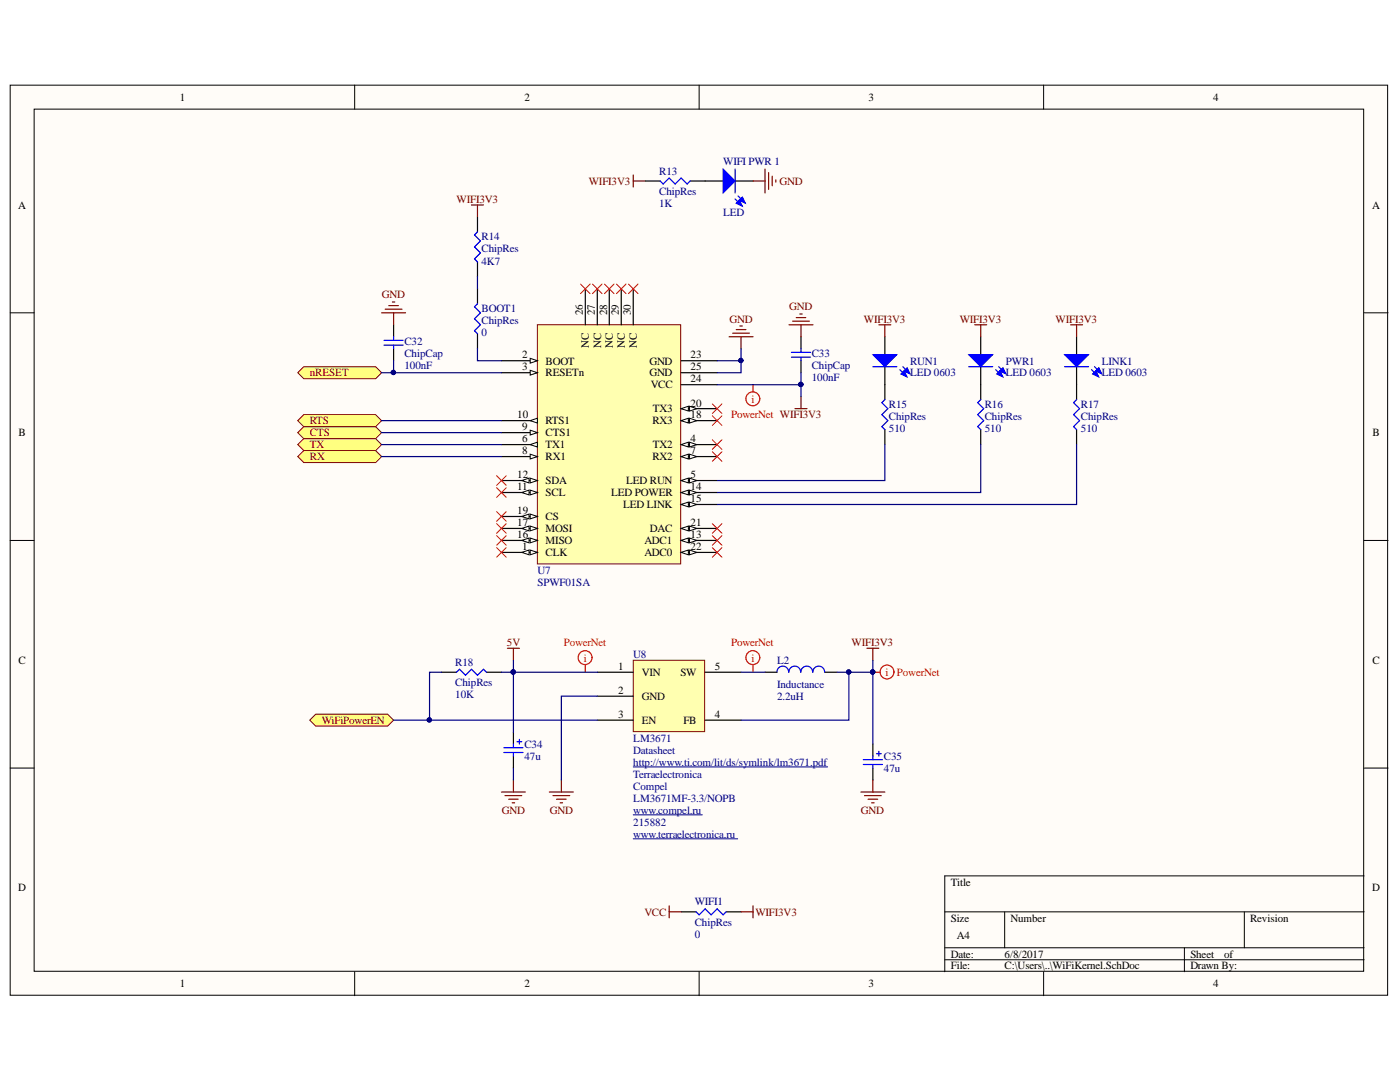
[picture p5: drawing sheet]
<svg xmlns="http://www.w3.org/2000/svg" width="279mm" height="216mm" viewBox="0 0 279 216" stroke-linecap="round" stroke-linejoin="round" font-family="sans-serif">
<defs><g id="words">
<g font-size="2.2">
<text x="35.9" y="20.1">1</text>
<text x="104.7" y="20.1">2</text>
<text x="173.3" y="20.1">3</text>
<text x="242.1" y="20.1">4</text>
<text x="3.6" y="41.6">A</text>
<text x="273.9" y="41.6">A</text>
<text x="116.3" y="62.9" transform="rotate(-90 116.3 62.9)">26</text>
<text x="118.7" y="62.9" transform="rotate(-90 118.7 62.9)">27</text>
<text x="121.1" y="62.9" transform="rotate(-90 121.1 62.9)">28</text>
<text x="123.5" y="62.9" transform="rotate(-90 123.5 62.9)">29</text>
<text x="125.9" y="62.9" transform="rotate(-90 125.9 62.9)">30</text>
<text x="104.2" y="71.5">2</text>
<text x="117.5" y="69.4" transform="rotate(-90 117.5 69.4)">NC</text>
<text x="120" y="69.4" transform="rotate(-90 120 69.4)">NC</text>
<text x="122.3" y="69.4" transform="rotate(-90 122.3 69.4)">NC</text>
<text x="124.7" y="69.4" transform="rotate(-90 124.7 69.4)">NC</text>
<text x="127.1" y="69.4" transform="rotate(-90 127.1 69.4)">NC</text>
<text x="137.8" y="71.5">23</text>
<text x="104.2" y="73.9">3</text>
<text x="108.9" y="72.7">BOOT</text>
<text x="108.9" y="75.1">RESETn</text>
<text x="129.6" y="72.7">GND</text>
<text x="129.6" y="75.1">GND</text>
<text x="129.9" y="77.5">VCC</text>
<text x="137.8" y="76.3">24</text>
<text x="137.8" y="73.9">25</text>
<text x="103.2" y="83.5">10</text>
<text x="130.3" y="82.3">TX3</text>
<text x="137.8" y="83.5">18</text>
<text x="137.8" y="81.1">20</text>
<text x="3.7" y="87">B</text>
<text x="104.2" y="88.2">6</text>
<text x="104.2" y="85.9">9</text>
<text x="108.9" y="89.4">TX1</text>
<text x="108.9" y="87">CTS1</text>
<text x="108.9" y="84.7">RTS1</text>
<text x="130.2" y="84.7">RX3</text>
<text x="130.3" y="89.4">TX2</text>
<text x="137.8" y="88.2">4</text>
<text x="273.9" y="87">B</text>
<text x="103.2" y="95.4">12</text>
<text x="104.2" y="90.7">8</text>
<text x="108.9" y="91.9">RX1</text>
<text x="130.2" y="91.9">RX2</text>
<text x="137.8" y="95.4">5</text>
<text x="137.8" y="90.7">7</text>
<text x="103.2" y="97.8">11</text>
<text x="108.9" y="99">SCL</text>
<text x="108.9" y="96.6">SDA</text>
<text x="122" y="99">LED POWER</text>
<text x="124.4" y="101.4">LED LINK</text>
<text x="125" y="96.6">LED RUN</text>
<text x="137.8" y="97.8">14</text>
<text x="137.8" y="100.2">15</text>
<text x="103.2" y="107.3">16</text>
<text x="103.2" y="105">17</text>
<text x="103.2" y="102.6">19</text>
<text x="108.9" y="106.2">MOSI</text>
<text x="108.9" y="103.8">CS</text>
<text x="129.7" y="106.2">DAC</text>
<text x="137.8" y="107.3">13</text>
<text x="137.8" y="105">21</text>
<text x="104.2" y="109.8">1</text>
<text x="108.9" y="111">CLK</text>
<text x="108.9" y="108.6">MISO</text>
<text x="128.6" y="108.6">ADC1</text>
<text x="128.6" y="111">ADC0</text>
<text x="137.8" y="109.8">22</text>
<text x="3.7" y="132.5">C</text>
<text x="123.3" y="133.6">1</text>
<text x="128.1" y="134.8">VIN</text>
<text x="135.8" y="134.8">SW</text>
<text x="142.6" y="133.6">5</text>
<text x="273.9" y="132.5">C</text>
<text x="123.3" y="138.5">2</text>
<text x="123.3" y="143.2">3</text>
<text x="128.1" y="139.6">GND</text>
<text x="142.6" y="143.2">4</text>
<text x="128.1" y="144.5">EN</text>
<text x="136.4" y="144.5">FB</text>
<text x="3.6" y="177.9">D</text>
<text x="189.8" y="176.7">Title</text>
<text x="273.9" y="177.9">D</text>
<text x="189.8" y="183.9">Size</text>
<text x="201.7" y="183.9">Number</text>
<text x="249.5" y="183.9">Revision</text>
<text x="189.8" y="191.1">Date:</text>
<text x="190.9" y="187.4">A4</text>
<text x="200.5" y="191.1">6/8/2017</text>
<text x="237.6" y="191.1">Sheet</text>
<text x="244.3" y="191.1">of</text>
<text x="35.9" y="197">1</text>
<text x="104.7" y="197">2</text>
<text x="173.3" y="197">3</text>
<text x="189.8" y="193.4">File:</text>
<text x="200.5" y="193.4">C:\Users\..\WiFiKernel.SchDoc</text>
<text x="237.6" y="193.4">Drawn By:</text>
<text x="242.1" y="197">4</text>
</g>
<g font-size="2.2" fill="#000080">
<text x="131.6" y="34.8">R13</text>
<text x="144.3" y="33">WIFI PWR 1</text>
<text x="131.6" y="41.3">1K</text>
<text x="131.6" y="38.9">ChipRes</text>
<text x="96.1" y="48">R14</text>
<text x="144.3" y="43.1">LED</text>
<text x="96.1" y="52.8">4K7</text>
<text x="96.1" y="50.3">ChipRes</text>
<text x="96.1" y="62.3">BOOT1</text>
<text x="96.1" y="64.7">ChipRes</text>
<text x="80.7" y="68.8">C32</text>
<text x="80.7" y="71.3">ChipCap</text>
<text x="96.1" y="67.1">0</text>
<text x="162" y="71.3">C33</text>
<text x="80.7" y="73.7">100nF</text>
<text x="162" y="76">100nF</text>
<text x="162" y="73.7">ChipCap</text>
<text x="181.6" y="72.7">RUN1</text>
<text x="181.6" y="75.1">LED 0603</text>
<text x="200.8" y="72.7">PWR1</text>
<text x="200.8" y="75.1">LED 0603</text>
<text x="219.9" y="72.7">LINK1</text>
<text x="219.9" y="75.1">LED 0603</text>
<text x="177.4" y="81.5">R15</text>
<text x="177.4" y="83.8">ChipRes</text>
<text x="196.5" y="81.5">R16</text>
<text x="196.5" y="83.8">ChipRes</text>
<text x="215.7" y="81.5">R17</text>
<text x="215.7" y="83.8">ChipRes</text>
<text x="177.4" y="86.2">510</text>
<text x="196.5" y="86.2">510</text>
<text x="215.7" y="86.2">510</text>
<text x="107.3" y="114.5">U7</text>
<text x="107.3" y="116.9">SPWF01SA</text>
<text x="126.4" y="131.3">U8</text>
<text x="90.9" y="132.8">R18</text>
<text x="90.9" y="136.9">ChipRes</text>
<text x="155.1" y="132.5">L2</text>
<text x="155.1" y="137.3">Inductance</text>
<text x="90.9" y="139.3">10K</text>
<text x="155.1" y="139.6">2.2uH</text>
<text x="104.7" y="149.2">C34</text>
<text x="126.4" y="148">LM3671</text>
<text x="104.7" y="151.6">47u</text>
<text x="126.4" y="150.4">Datasheet</text>
<text x="126.4" y="152.8">http://www.ti.com/lit/ds/symlink/lm3671.pdf</text>
<text x="126.4" y="155.2">Terraelectronica</text>
<text x="176.4" y="154">47u</text>
<text x="176.4" y="151.6">C35</text>
<text x="126.4" y="157.6">Compel</text>
<text x="126.4" y="159.9">LM3671MF-3.3/NOPB</text>
<text x="126.4" y="162.4">www.compel.ru</text>
<text x="126.4" y="164.8">215882</text>
<text x="126.4" y="167.1">www.terraelectronica.ru</text>
<text x="138.7" y="180.7">WIFI1</text>
<text x="138.7" y="184.7">ChipRes</text>
<text x="138.7" y="187.1">0</text>
</g>
<g font-size="2.2" fill="#800000">
<text x="91.1" y="40.4">WIFI3V3</text>
<text x="117.5" y="36.9">WIFI3V3</text>
<text x="155.6" y="36.9">GND</text>
<text x="76.2" y="59.5">GND</text>
<text x="145.6" y="64.4">GND</text>
<text x="157.5" y="61.9">GND</text>
<text x="172.4" y="64.4">WIFI3V3</text>
<text x="191.5" y="64.4">WIFI3V3</text>
<text x="210.7" y="64.4">WIFI3V3</text>
<text x="61.8" y="75.1">nRESET</text>
<text x="61.8" y="89.4">TX</text>
<text x="61.8" y="87">CTS</text>
<text x="61.8" y="84.7">RTS</text>
<text x="61.8" y="91.9">RX</text>
<text x="101.2" y="128.9">5V</text>
<text x="170" y="128.9">WIFI3V3</text>
<text x="64.2" y="144.5">WiFiPowerEN</text>
<text x="100.2" y="162.4">GND</text>
<text x="109.7" y="162.4">GND</text>
<text x="171.8" y="162.4">GND</text>
<text x="128.6" y="182.7">VCC</text>
<text x="150.8" y="182.7">WIFI3V3</text>
</g>
<g font-size="2.2" fill="#f00">
<text x="145.9" y="83.5">PowerNet WIFI3V3</text>
<text x="150" y="80.4">i</text>
<text x="112.5" y="128.9">PowerNet</text>
<text x="145.9" y="128.9">PowerNet</text>
<text x="116.5" y="132">i</text>
<text x="150" y="132">i</text>
<text x="176.7" y="134.8">i</text>
<text x="179" y="134.8">PowerNet</text>
</g>
</g></defs>
<g fill="#fffcf8" stroke="#000" stroke-width=".2">
<path d="M2 17h274.9v181.6h-274.9z"/>
<path d="M6.8 21.8h265.3v172h-265.3z"/>
</g>
<g fill="none" stroke="#000" stroke-width=".2">
<path d="M70.8 17v4.8M139.5 17v4.8M208.3 17v4.8M2 62.4h4.8M272.2 62.4h4.8M2 107.8h4.8M272.2 107.8h4.8M2 153.3h4.8M272.2 153.3h4.8M272.2 174.8h-83.7v19.1M70.8 193.9v4.8M139.5 193.9v4.8"/>
<path d="M188.5 181.9h83.7M188.5 189.1h83.7M188.5 191.5h83.7M200.5 181.9v7.2M208.3 193.9v4.8M236.4 189.1v4.8M248.3 181.9v7.2"/>
</g>
<path d="M107.2 64.8h28.6v47.7h-28.6z" fill="#ffffb0" stroke="#800000" stroke-width=".2"/>
<path d="M100.1 110.2h7.1" fill="none" stroke="#000" stroke-width=".24"/>
<path d="M105.8 109.8l1.4 .4-1.4 .5z" fill="#fffcf8"/>
<path d="M105.8 109.8l1.4 .4-1.4 .5z" fill="none" stroke="#000" stroke-width=".2"/>
<path d="M104.1 110.2l1.5-.4v.9z" fill="#fffcf8"/>
<path d="M104.1 110.2l1.5-.4v.9z" fill="none" stroke="#000" stroke-width=".2"/>
<path d="M100.1 72h7.1" fill="none" stroke="#000" stroke-width=".24"/>
<path d="M105.8 71.5l1.4 .5-1.4 .5z" fill="#fffcf8"/>
<path d="M105.8 71.5l1.4 .5-1.4 .5z" fill="none" stroke="#000" stroke-width=".2"/>
<path d="M100.1 74.4h7.1" fill="none" stroke="#000" stroke-width=".24"/>
<path d="M105.8 73.9l1.4 .5-1.4 .4z" fill="#fffcf8"/>
<path d="M105.8 73.9l1.4 .5-1.4 .4z" fill="none" stroke="#000" stroke-width=".2"/>
<path d="M135.9 88.7h7.2" fill="none" stroke="#000" stroke-width=".24"/>
<path d="M135.9 88.7l1.5-.5v1z" fill="#fffcf8"/>
<path d="M135.9 88.7l1.5-.5v1z" fill="none" stroke="#000" stroke-width=".2"/>
<path d="M137.6 88.2l1.4 .5-1.4 .5z" fill="#fffcf8"/>
<path d="M137.6 88.2l1.4 .5-1.4 .5z" fill="none" stroke="#000" stroke-width=".2"/>
<path d="M135.9 95.9h7.2" fill="none" stroke="#000" stroke-width=".24"/>
<path d="M135.9 95.9l1.5-.5v1z" fill="#fffcf8"/>
<path d="M135.9 95.9l1.5-.5v1z" fill="none" stroke="#000" stroke-width=".2"/>
<path d="M137.6 95.4l1.4 .5-1.4 .5z" fill="#fffcf8"/>
<path d="M137.6 95.4l1.4 .5-1.4 .5z" fill="none" stroke="#000" stroke-width=".2"/>
<path d="M100.1 88.7h7.1" fill="none" stroke="#000" stroke-width=".24"/>
<path d="M105.8 88.7l1.4-.5v1z" fill="#fffcf8"/>
<path d="M105.8 88.7l1.4-.5v1z" fill="none" stroke="#000" stroke-width=".2"/>
<path d="M135.9 91.1h7.2" fill="none" stroke="#000" stroke-width=".24"/>
<path d="M135.9 91.1l1.5-.5v1z" fill="#fffcf8"/>
<path d="M135.9 91.1l1.5-.5v1z" fill="none" stroke="#000" stroke-width=".2"/>
<path d="M137.6 90.6l1.4 .5-1.4 .5z" fill="#fffcf8"/>
<path d="M137.6 90.6l1.4 .5-1.4 .5z" fill="none" stroke="#000" stroke-width=".2"/>
<path d="M100.1 91.1h7.1" fill="none" stroke="#000" stroke-width=".24"/>
<path d="M105.8 90.6l1.4 .5-1.4 .5z" fill="#fffcf8"/>
<path d="M105.8 90.6l1.4 .5-1.4 .5z" fill="none" stroke="#000" stroke-width=".2"/>
<path d="M100.1 86.3h7.1" fill="none" stroke="#000" stroke-width=".24"/>
<path d="M105.8 85.8l1.4 .5-1.4 .5z" fill="#fffcf8"/>
<path d="M105.8 85.8l1.4 .5-1.4 .5z" fill="none" stroke="#000" stroke-width=".2"/>
<path d="M100.1 83.9h7.1" fill="none" stroke="#000" stroke-width=".24"/>
<path d="M105.8 83.9l1.4-.4v.9z" fill="#fffcf8"/>
<path d="M105.8 83.9l1.4-.4v.9z" fill="none" stroke="#000" stroke-width=".2"/>
<path d="M100.1 98.3h7.1" fill="none" stroke="#000" stroke-width=".24"/>
<path d="M105.8 97.8l1.4 .5-1.4 .5z" fill="#fffcf8"/>
<path d="M105.8 97.8l1.4 .5-1.4 .5z" fill="none" stroke="#000" stroke-width=".2"/>
<path d="M104.1 98.3l1.5-.5v1z" fill="#fffcf8"/>
<path d="M104.1 98.3l1.5-.5v1z" fill="none" stroke="#000" stroke-width=".2"/>
<path d="M100.1 95.9h7.1" fill="none" stroke="#000" stroke-width=".24"/>
<path d="M105.8 95.4l1.4 .5-1.4 .5z" fill="#fffcf8"/>
<path d="M105.8 95.4l1.4 .5-1.4 .5z" fill="none" stroke="#000" stroke-width=".2"/>
<path d="M104.1 95.9l1.5-.5v1z" fill="#fffcf8"/>
<path d="M104.1 95.9l1.5-.5v1z" fill="none" stroke="#000" stroke-width=".2"/>
<path d="M135.9 107.8h7.2" fill="none" stroke="#000" stroke-width=".24"/>
<path d="M135.9 107.8l1.5-.4v.9z" fill="#fffcf8"/>
<path d="M135.9 107.8l1.5-.4v.9z" fill="none" stroke="#000" stroke-width=".2"/>
<path d="M137.6 107.4l1.4 .4-1.4 .5z" fill="#fffcf8"/>
<path d="M137.6 107.4l1.4 .4-1.4 .5z" fill="none" stroke="#000" stroke-width=".2"/>
<path d="M135.9 98.3h7.2" fill="none" stroke="#000" stroke-width=".24"/>
<path d="M135.9 98.3l1.5-.5v1z" fill="#fffcf8"/>
<path d="M135.9 98.3l1.5-.5v1z" fill="none" stroke="#000" stroke-width=".2"/>
<path d="M137.6 97.8l1.4 .5-1.4 .5z" fill="#fffcf8"/>
<path d="M137.6 97.8l1.4 .5-1.4 .5z" fill="none" stroke="#000" stroke-width=".2"/>
<path d="M135.9 100.7h7.2" fill="none" stroke="#000" stroke-width=".24"/>
<path d="M135.9 100.7l1.5-.5v.9z" fill="#fffcf8"/>
<path d="M135.9 100.7l1.5-.5v.9z" fill="none" stroke="#000" stroke-width=".2"/>
<path d="M137.6 100.2l1.4 .5-1.4 .4z" fill="#fffcf8"/>
<path d="M137.6 100.2l1.4 .5-1.4 .4z" fill="none" stroke="#000" stroke-width=".2"/>
<path d="M100.1 107.8h7.1" fill="none" stroke="#000" stroke-width=".24"/>
<path d="M105.8 107.4l1.4 .4-1.4 .5z" fill="#fffcf8"/>
<path d="M105.8 107.4l1.4 .4-1.4 .5z" fill="none" stroke="#000" stroke-width=".2"/>
<path d="M104.1 107.8l1.5-.4v.9z" fill="#fffcf8"/>
<path d="M104.1 107.8l1.5-.4v.9z" fill="none" stroke="#000" stroke-width=".2"/>
<path d="M100.1 105.4h7.1" fill="none" stroke="#000" stroke-width=".24"/>
<path d="M105.8 105l1.4 .4-1.4 .5z" fill="#fffcf8"/>
<path d="M105.8 105l1.4 .4-1.4 .5z" fill="none" stroke="#000" stroke-width=".2"/>
<path d="M104.1 105.4l1.5-.4v.9z" fill="#fffcf8"/>
<path d="M104.1 105.4l1.5-.4v.9z" fill="none" stroke="#000" stroke-width=".2"/>
<path d="M135.9 83.9h7.2" fill="none" stroke="#000" stroke-width=".24"/>
<path d="M135.9 83.9l1.5-.4v.9z" fill="#fffcf8"/>
<path d="M135.9 83.9l1.5-.4v.9z" fill="none" stroke="#000" stroke-width=".2"/>
<path d="M137.6 83.5l1.4 .4-1.4 .5z" fill="#fffcf8"/>
<path d="M137.6 83.5l1.4 .4-1.4 .5z" fill="none" stroke="#000" stroke-width=".2"/>
<path d="M100.1 103.1h7.1" fill="none" stroke="#000" stroke-width=".24"/>
<path d="M105.8 102.6l1.4 .5-1.4 .4z" fill="#fffcf8"/>
<path d="M105.8 102.6l1.4 .5-1.4 .4z" fill="none" stroke="#000" stroke-width=".2"/>
<path d="M104.1 103.1l1.5-.5v.9z" fill="#fffcf8"/>
<path d="M104.1 103.1l1.5-.5v.9z" fill="none" stroke="#000" stroke-width=".2"/>
<path d="M135.9 81.5h7.2" fill="none" stroke="#000" stroke-width=".24"/>
<path d="M135.9 81.5l1.5-.4v.9z" fill="#fffcf8"/>
<path d="M135.9 81.5l1.5-.4v.9z" fill="none" stroke="#000" stroke-width=".2"/>
<path d="M137.6 81.1l1.4 .4-1.4 .5z" fill="#fffcf8"/>
<path d="M137.6 81.1l1.4 .4-1.4 .5z" fill="none" stroke="#000" stroke-width=".2"/>
<path d="M135.9 105.4h7.2" fill="none" stroke="#000" stroke-width=".24"/>
<path d="M135.9 105.4l1.5-.4v.9z" fill="#fffcf8"/>
<path d="M135.9 105.4l1.5-.4v.9z" fill="none" stroke="#000" stroke-width=".2"/>
<path d="M137.6 105l1.4 .4-1.4 .5z" fill="#fffcf8"/>
<path d="M137.6 105l1.4 .4-1.4 .5z" fill="none" stroke="#000" stroke-width=".2"/>
<path d="M135.9 110.2h7.2" fill="none" stroke="#000" stroke-width=".24"/>
<path d="M135.9 110.2l1.5-.4v.9z" fill="#fffcf8"/>
<path d="M135.9 110.2l1.5-.4v.9z" fill="none" stroke="#000" stroke-width=".2"/>
<path d="M137.6 109.8l1.4 .4-1.4 .5z" fill="#fffcf8"/>
<path d="M137.6 109.8l1.4 .4-1.4 .5z" fill="none" stroke="#000" stroke-width=".2"/>
<path d="M116.8 57.6v7.2M119.2 57.6v7.2M121.6 57.6v7.2M124 57.6v7.2M126.4 57.6v7.2M135.9 72h7.2M135.9 76.8h7.2M135.9 74.4h7.2M159.9 67.2v2.4M159.9 72v2.4" fill="none" stroke="#000" stroke-width=".24"/>
<path d="M145.5 67.2h4.8M146.2 66.5h3.4M146.9 65.8h2M147.7 65h.4M147.9 67.2v2.4M157.5 64.8h4.7M158.2 64.1h3.3M158.9 63.4h1.9M159.6 62.7h.5M159.9 64.8v2.4" fill="none" stroke="#800000" stroke-width=".24"/>
<path d="M157.9 71.3h3.9M157.9 70.3h3.9M159.9 69.6v.7M159.9 71.3v.7" fill="none" stroke="#00f" stroke-width=".24"/>
<g fill="none" stroke="#f00" stroke-width=".2">
<path d="M142.2 80.6l1.9 1.9M142.2 83l1.9 1.9M142.2 87.8l1.9 1.9M142.2 90.1l1.9 2M144.1 80.6l-1.9 1.9M144.1 83l-1.9 1.9M144.1 87.8l-1.9 1.9M144.1 90.1l-1.9 2M99.1 109.3l1.9 1.9M99.1 106.9l1.9 1.9M99.1 104.5l1.9 1.9M99.1 102.1l1.9 1.9"/>
<path d="M101 109.3l-1.9 1.9M101 106.9l-1.9 1.9M101 104.5l-1.9 1.9M101 102.1l-1.9 1.9M142.2 104.5l1.9 1.9M142.2 106.9l1.9 1.9M142.2 109.3l1.9 1.9M144.1 104.5l-1.9 1.9M144.1 106.9l-1.9 1.9M144.1 109.3l-1.9 1.9"/>
</g>
<g fill="#ffff80" stroke="#800000" stroke-width=".2">
<path d="M59.4 74.4l1.2-1.2h14.4l1.2 1.2-1.2 1.2h-14.4z" fill-rule="evenodd"/>
<path d="M59.4 91.1l1.2-1.2h14.4l1.2 1.2-1.2 1.2h-14.4z" fill-rule="evenodd"/>
<path d="M59.4 88.7l1.2-1.2h14.4l1.2 1.2-1.2 1.2h-14.4z" fill-rule="evenodd"/>
<path d="M59.4 86.3l1.2-1.2h14.4l1.2 1.2-1.2 1.2h-14.4z" fill-rule="evenodd"/>
<path d="M59.4 83.9l1.2-1.2h14.4l1.2 1.2-1.2 1.2h-14.4z" fill-rule="evenodd"/>
</g>
<g fill="none" stroke="#f00" stroke-width=".2">
<path d="M115.9 56.7l1.9 1.9M117.8 56.7l-1.9 1.9M118.2 56.7l2 1.9M120.2 56.7l-2 1.9M120.6 56.7l2 1.9M122.6 56.7l-2 1.9M123 56.7l1.9 1.9M124.9 56.7l-1.9 1.9M125.4 56.7l1.9 1.9M127.3 56.7l-1.9 1.9M99.1 97.3l1.9 1.9M99.1 94.9l1.9 1.9"/>
<path d="M101 97.3l-1.9 1.9M101 94.9l-1.9 1.9"/>
</g>
<path d="M95.3 43.3v3M95.3 52.3v2.9M95.3 57.6v3M78.6 64.8v2.4M78.6 69.6v2.4M95.3 66.6v3M176.6 67.2v3.6M176.6 73.2v3.6" fill="none" stroke="#000" stroke-width=".24"/>
<path d="M95.3 46.3l-.4 .3a.26 .26 0 0 0-.2 .3 .26 .26 0 0 0 .3 .3l.6 .5a.33 .33 0 0 1 .3 .4 .33 .33 0 0 1-.3 .3l-.6 .5a.33 .33 0 0 0-.3 .4 .33 .33 0 0 0 .3 .3l.6 .5a.33 .33 0 0 1 .3 .4 .33 .33 0 0 1-.3 .3l-.7 .6a.36 .36 0 0 0-.1 .4 .36 .36 0 0 0 .3 .3l.2 .2M76.6 68.9h3.9M76.6 67.9h3.9M78.6 67.2v.7M78.6 68.9v.7M95.3 60.6l-.4 .4a.26 .26 0 0 0-.2 .3 .26 .26 0 0 0 .3 .2l.6 .6a.33 .33 0 0 1 .3 .3 .33 .33 0 0 1-.3 .4l-.6 .5a.33 .33 0 0 0-.3 .3 .33 .33 0 0 0 .3 .3l.6 .6a.33 .33 0 0 1 .3 .3 .33 .33 0 0 1-.3 .3l-.7 .7a.36 .36 0 0 0-.1 .3 .36 .36 0 0 0 .3 .3l.2 .2" fill="none" stroke="#00f" stroke-width=".24"/>
<path d="M76.2 62.4h4.7M76.9 61.7h3.3M77.6 61h1.9M78.3 60.3h.5M78.6 62.4v2.4" fill="none" stroke="#800000" stroke-width=".24"/>
<path d="M174.2 70.8h4.8l-2.4 2.4z" fill="#00f"/>
<path d="M174.2 70.8h4.8l-2.4 2.4z" fill="none" stroke="#00f" stroke-width=".2"/>
<path d="M174.2 73.2h4.8M179.6 73.8l1.2 1.2" fill="none" stroke="#00f" stroke-width=".24"/>
<path d="M179.8 74.6l.6-.6 .6 1.2z" fill="#00f"/>
<path d="M179.8 74.6l.6-.6 .6 1.2z" fill="none" stroke="#00f" stroke-width=".2"/>
<path d="M180.2 73.2l1.2 1.2" fill="none" stroke="#00f" stroke-width=".24"/>
<path d="M180.4 74l.6-.6 .6 1.2z" fill="#00f"/>
<path d="M180.4 74l.6-.6 .6 1.2z" fill="none" stroke="#00f" stroke-width=".2"/>
<path d="M195.7 67.2v3.6M195.7 73.2v3.6" fill="none" stroke="#000" stroke-width=".24"/>
<path d="M193.3 70.8h4.8l-2.4 2.4z" fill="#00f"/>
<path d="M193.3 70.8h4.8l-2.4 2.4z" fill="none" stroke="#00f" stroke-width=".2"/>
<path d="M193.3 73.2h4.8M198.7 73.8l1.2 1.2" fill="none" stroke="#00f" stroke-width=".24"/>
<path d="M198.9 74.6l.7-.6 .6 1.2z" fill="#00f"/>
<path d="M198.9 74.6l.7-.6 .6 1.2z" fill="none" stroke="#00f" stroke-width=".2"/>
<path d="M199.3 73.2l1.2 1.2" fill="none" stroke="#00f" stroke-width=".24"/>
<path d="M199.5 74l.7-.6 .6 1.2z" fill="#00f"/>
<path d="M199.5 74l.7-.6 .6 1.2z" fill="none" stroke="#00f" stroke-width=".2"/>
<path d="M214.9 67.2v3.6M214.9 73.2v3.6" fill="none" stroke="#000" stroke-width=".24"/>
<path d="M212.5 70.8h4.7l-2.3 2.4z" fill="#00f"/>
<path d="M212.5 70.8h4.7l-2.3 2.4z" fill="none" stroke="#00f" stroke-width=".2"/>
<path d="M212.5 73.2h4.7M217.8 73.8l1.2 1.2" fill="none" stroke="#00f" stroke-width=".24"/>
<path d="M218 74.6l.7-.6 .6 1.2z" fill="#00f"/>
<path d="M218 74.6l.7-.6 .6 1.2z" fill="none" stroke="#00f" stroke-width=".2"/>
<path d="M218.4 73.2l1.2 1.2" fill="none" stroke="#00f" stroke-width=".24"/>
<path d="M218.6 74l.7-.6 .6 1.2z" fill="#00f"/>
<path d="M218.6 74l.7-.6 .6 1.2z" fill="none" stroke="#00f" stroke-width=".2"/>
<path d="M176.6 76.8v2.9M195.7 76.8v2.9M214.9 76.8v2.9M176.6 85.7v3M195.7 85.7v3M214.9 85.7v3" fill="none" stroke="#000" stroke-width=".24"/>
<path d="M176.6 79.7l-.4 .4a.26 .26 0 0 0-.2 .3 .26 .26 0 0 0 .3 .2l.6 .6a.33 .33 0 0 1 .3 .3 .33 .33 0 0 1-.3 .4l-.6 .5a.33 .33 0 0 0-.3 .3 .33 .33 0 0 0 .3 .4l.6 .5a.33 .33 0 0 1 .3 .3 .33 .33 0 0 1-.3 .4l-.7 .6a.36 .36 0 0 0-.1 .4 .36 .36 0 0 0 .3 .2l.2 .2M195.7 79.7l-.3 .4a.26 .26 0 0 0-.3 .3 .26 .26 0 0 0 .3 .2l.6 .6a.33 .33 0 0 1 .3 .3 .33 .33 0 0 1-.3 .4l-.5 .5a.33 .33 0 0 0-.4 .3 .33 .33 0 0 0 .4 .4l.5 .5a.33 .33 0 0 1 .3 .3 .33 .33 0 0 1-.3 .4l-.6 .6a.36 .36 0 0 0-.2 .4 .36 .36 0 0 0 .3 .2l.2 .2M214.9 79.7l-.4 .4a.26 .26 0 0 0-.2 .3 .26 .26 0 0 0 .2 .2l.6 .6a.33 .33 0 0 1 .4 .3 .33 .33 0 0 1-.4 .4l-.5 .5a.33 .33 0 0 0-.3 .3 .33 .33 0 0 0 .3 .4l.5 .5a.33 .33 0 0 1 .4 .3 .33 .33 0 0 1-.4 .4l-.6 .6a.36 .36 0 0 0-.1 .4 .36 .36 0 0 0 .3 .2l.2 .2" fill="none" stroke="#00f" stroke-width=".24"/>
<path d="M126.4 131.7h14.2v14.3h-14.2z" fill="#ffffb0" stroke="#800000" stroke-width=".2"/>
<path d="M119.2 134.1h7.2M119.2 138.9h7.2M140.7 134.1h7.2M119.2 143.7h7.2M140.7 143.7h7.2" fill="none" stroke="#000" stroke-width=".24"/>
<path d="M126.4 153h38.8M126.4 162.6h13.8M126.4 167.4h20.8" fill="none" stroke="#000080" stroke-width=".2"/>
<g fill="none" stroke="#800000" stroke-width=".24">
<path d="M101.3 129.4h2.4M102.5 129.4v2.3M173 129.4h2.4M174.2 129.4v2.3M109.6 158h4.8M110.4 158.8h3.3M111.1 159.5h1.9M112 155.7v2.3M171.8 158h4.8M172.5 158.8h3.4M173.2 159.5h2M174.2 155.7v2.3"/>
<path d="M111.8 160.2h.5M174 160.2h.4"/>
</g>
<path d="M61.8 143.7l1.2-1.2h14.4l1.2 1.2-1.2 1.2h-14.4z" fill-rule="evenodd" fill="#ffff80" stroke="#800000" stroke-width=".2"/>
<path d="M94.1 40.9h2.4M95.3 40.9v2.4M159.9 79.2v2.3M158.7 81.5h2.3M133.6 180.8v2.3M133.6 181.9h2.3M147.9 181.9h2.4M150.3 180.8v2.3" fill="none" stroke="#800000" stroke-width=".24"/>
<path d="M131.8 36.1l.3 .4a.27 .27 0 0 0 .3 .2 .27 .27 0 0 0 .2-.3l.6-.5a.33 .33 0 0 1 .4-.4 .33 .33 0 0 1 .3 .4l.5 .5a.33 .33 0 0 0 .3 .3 .33 .33 0 0 0 .4-.3l.5-.5a.33 .33 0 0 1 .3-.4 .33 .33 0 0 1 .4 .4l.6 .6a.36 .36 0 0 0 .4 .1 .36 .36 0 0 0 .2-.3l.2-.2M157.4 134.1a1.17 1.17 0 0 0-1.2-1.2 1.17 1.17 0 0 0-1.2 1.2M159.8 134.1a1.17 1.17 0 0 0-1.2-1.2 1.17 1.17 0 0 0-1.2 1.2M162.2 134.1a1.17 1.17 0 0 0-1.2-1.2 1.17 1.17 0 0 0-1.2 1.2M164.6 134.1a1.17 1.17 0 0 0-1.2-1.2 1.17 1.17 0 0 0-1.2 1.2M138.9 181.9l.4 .4a.27 .27 0 0 0 .3 .2 .27 .27 0 0 0 .2-.2l.6-.6a.33 .33 0 0 1 .3-.3 .33 .33 0 0 1 .4 .3l.5 .5a.33 .33 0 0 0 .3 .3 .33 .33 0 0 0 .4-.3l.5-.5a.33 .33 0 0 1 .3-.3 .33 .33 0 0 1 .3 .3l.7 .6a.36 .36 0 0 0 .4 .1 .36 .36 0 0 0 .2-.3l.2-.2" fill="none" stroke="#00f" stroke-width=".24"/>
<path d="M128.8 36.1h3M137.7 36.1h6.6M146.7 36.1h3.6M152.7 134.1h2.4M164.6 134.1h2.4M135.9 181.9h3M144.9 181.9h3" fill="none" stroke="#000" stroke-width=".24"/>
<path d="M144.3 33.7l2.4 2.4-2.4 2.4z" fill="#00f"/>
<path d="M144.3 33.7l2.4 2.4-2.4 2.4z" fill="none" stroke="#00f" stroke-width=".2"/>
<path d="M146.7 33.7v4.8M147.3 39.1l1.2 1.2" fill="none" stroke="#00f" stroke-width=".24"/>
<path d="M147.5 40l.7-.7 .6 1.3z" fill="#00f"/>
<path d="M147.5 40l.7-.7 .6 1.3z" fill="none" stroke="#00f" stroke-width=".2"/>
<path d="M146.7 39.7l1.2 1.2" fill="none" stroke="#00f" stroke-width=".24"/>
<path d="M146.9 40.6l.7-.7 .6 1.3z" fill="#00f"/>
<path d="M146.9 40.6l.7-.7 .6 1.3z" fill="none" stroke="#00f" stroke-width=".2"/>
<g fill="none" stroke="#800000" stroke-width=".24">
<path d="M126.4 36.1h2.4M126.4 34.9v2.4M150.3 36.1h2.4M152.7 33.7v4.8M153.4 34.4v3.4M154.1 35.2v1.9M154.8 35.9v.5M175.4 64.8h2.4M176.6 64.8v2.4M194.5 64.8h2.4M195.7 64.8v2.4M213.7 64.8h2.3"/>
<path d="M214.9 64.8v2.4M100.1 158h4.8M100.8 158.8h3.3M101.5 159.5h1.9M102.5 155.7v2.3M102.2 160.2h.5"/>
</g>
<g fill="none" stroke="#f00" stroke-width=".24">
<path d="M150.3 76.8v1.4M116.8 132.7v1.4M150.3 132.7v1.4M174.2 134.1h1.4"/>
<circle cx="150.2" cy="79.6" r="1.39"/>
<circle cx="116.8" cy="131.2" r="1.39"/>
<circle cx="150.2" cy="131.2" r="1.39"/>
<circle cx="177" cy="134.1" r="1.39"/>
</g>
<g fill="#000080" stroke="#000080" stroke-width=".2">
<circle cx="174.2" cy="134.1" r=".43"/>
<circle cx="147.8" cy="71.9" r=".43"/>
<circle cx="159.8" cy="76.7" r=".43"/>
<circle cx="78.5" cy="74.3" r=".43"/>
<circle cx="169.4" cy="134.1" r=".43"/>
<circle cx="102.4" cy="134.1" r=".43"/>
<circle cx="85.7" cy="143.7" r=".43"/>
</g>
<path d="M88.1 134.1h3M97.1 134.1h3M102.5 146.1v2.4M102.5 150.9v2.4M174.2 148.5v2.4M174.2 153.3v2.4" fill="none" stroke="#000" stroke-width=".24"/>
<g fill="none" stroke="#00f" stroke-width=".24">
<path d="M91.1 134.1l.4-.3a.27 .27 0 0 1 .2-.2 .27 .27 0 0 1 .3 .2l.6 .6a.33 .33 0 0 0 .3 .3 .33 .33 0 0 0 .3-.3l.6-.5a.33 .33 0 0 1 .3-.4 .33 .33 0 0 1 .3 .4l.6 .5a.33 .33 0 0 0 .3 .3 .33 .33 0 0 0 .3-.3l.6-.6a.36 .36 0 0 1 .4-.2 .36 .36 0 0 1 .3 .3l.2 .2M100.6 149.2h3.8M100.6 150.2h3.8M102.5 148.5v.7M102.5 150.2v.7M103.2 148h.9M103.7 147.5v1M172.3 151.6h3.8M172.3 152.5h3.8M174.2 150.9v.7M174.2 152.5v.8M174.9 150.4h1"/>
<path d="M175.4 149.9v1"/>
</g>
<g fill="none" stroke="#000080" stroke-width=".24">
<path d="M95.3 55.2v2.4M76.2 74.4h23.9M78.6 72v2.4M95.3 69.6v2.4h4.8M143.1 76.8h16.8M143.1 72h4.8M147.9 69.6v4.8h-4.8M159.9 74.4v4.8M76.2 91.1h23.9M76.2 88.7h23.9M76.2 86.3h23.9M76.2 83.9h23.9"/>
<path d="M176.6 88.7v7.2h-33.5M195.7 88.7v9.6h-52.6M214.9 88.7v12h-71.8M88.1 134.1h-2.4v9.6M102.5 131.7v2.4h-2.4M119.2 138.9h-7.2v16.8M119.2 134.1h-16.7v12M147.9 134.1h4.8M167 134.1h7.2v14.4M169.4 134.1v9.6h-21.5M174.2 131.7v2.4M78.6 143.7h40.6"/>
<path d="M102.5 153.3v2.4"/>
</g>
<use href="#words"/>
</svg>
